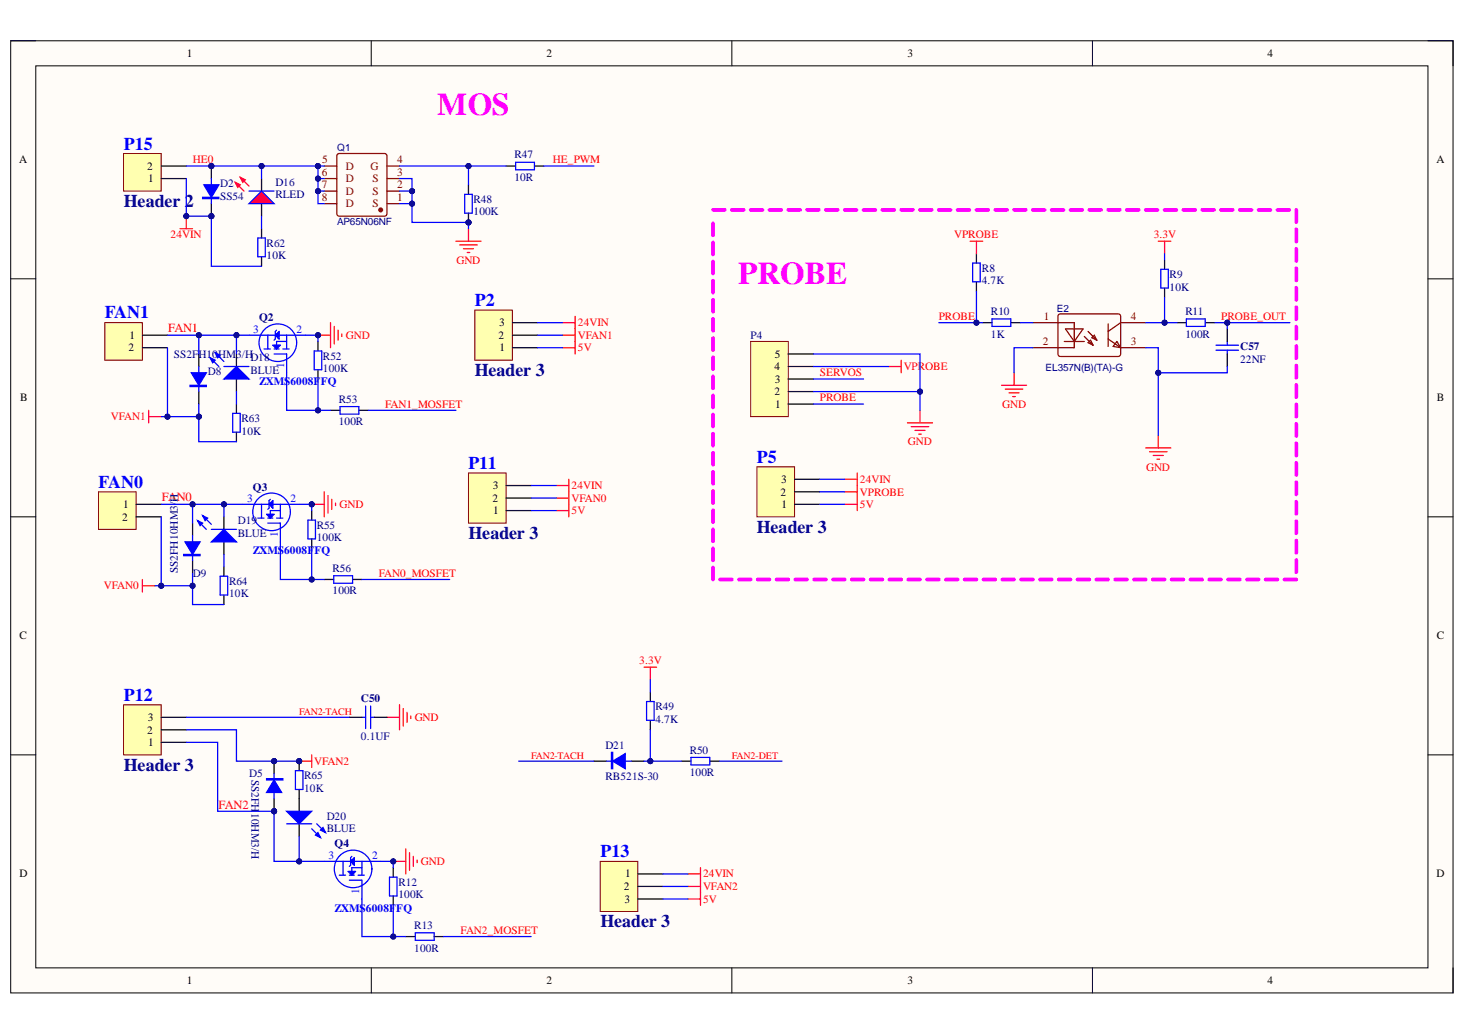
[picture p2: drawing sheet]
<svg xmlns="http://www.w3.org/2000/svg" width="297mm" height="210mm" viewBox="0 0 297 210" stroke-linecap="round" stroke-linejoin="round" font-family="sans-serif">
<defs><g id="words">
<g font-size="6.4" fill="#f0f">
<text x="88.7" y="23.3">MOS</text>
<text x="149.7" y="57.6">PROBE</text>
</g>
<g font-size="3.6" fill="#00f">
<text x="25.1" y="30.3">P15</text>
<text x="21.2" y="64.6">FAN1</text>
<text x="96.3" y="62">P2</text>
<text x="95" y="95.1">P11</text>
<text x="153.5" y="93.8">P5</text>
<text x="20" y="98.9">FAN0</text>
<text x="25.1" y="142.1">P12</text>
<text x="121.7" y="173.9">P13</text>
</g>
<g font-size="3.6" fill="#000080">
<text x="25.1" y="42">Header 2</text>
<text x="96.3" y="76.3">Header 3</text>
<text x="95" y="109.3">Header 3</text>
<text x="153.5" y="108">Header 3</text>
<text x="25.1" y="156.3">Header 3</text>
<text x="121.7" y="188.1">Header 3</text>
</g>
<g font-size="2.5" fill="#f00">
<text x="34.1" y="67.4">FAN1</text>
<text x="32.8" y="101.7">FAN0</text>
<text x="44.3" y="164">FAN2</text>
</g>
<g font-size="2.3">
<text x="37.9" y="11.6">1</text>
<text x="110.8" y="11.6">2</text>
<text x="184" y="11.6">3</text>
<text x="257" y="11.6">4</text>
<text x="3.9" y="33.1">A</text>
<text x="29.9" y="34.4">2</text>
<text x="291.3" y="33.1">A</text>
<text x="30" y="36.9">1</text>
<text x="26.1" y="71.3">2</text>
<text x="26.2" y="68.7">1</text>
<text x="101.1" y="68.7">2</text>
<text x="101.2" y="66.2">3</text>
<text x="101.3" y="71.3">1</text>
<text x="157" y="75.1">4</text>
<text x="157.1" y="77.6">3</text>
<text x="157.1" y="72.5">5</text>
<text x="4.1" y="81.4">B</text>
<text x="157" y="80.1">2</text>
<text x="157.2" y="82.7">1</text>
<text x="291.4" y="81.4">B</text>
<text x="99.8" y="101.8">2</text>
<text x="99.9" y="99.2">3</text>
<text x="158.3" y="100.5">2</text>
<text x="158.4" y="98">3</text>
<text x="24.8" y="105.6">2</text>
<text x="25" y="103">1</text>
<text x="100" y="104.3">1</text>
<text x="158.5" y="103">1</text>
<text x="4" y="129.7">C</text>
<text x="291.4" y="129.7">C</text>
<text x="29.9" y="148.8">2</text>
<text x="29.9" y="146.2">3</text>
<text x="30" y="151.3">1</text>
<text x="4" y="177.9">D</text>
<text x="126.7" y="177.9">1</text>
<text x="291.3" y="177.9">D</text>
<text x="126.5" y="180.6">2</text>
<text x="126.6" y="183.1">3</text>
<text x="37.9" y="199.6">1</text>
<text x="110.8" y="199.6">2</text>
<text x="184" y="199.6">3</text>
<text x="257" y="199.6">4</text>
</g>
<g font-size="2.3" fill="#f00">
<text x="39.1" y="33.1">HE0</text>
<text x="112.1" y="33.1">HE_PWM</text>
<text x="34.6" y="48.4">24VIN</text>
<text x="92.6" y="53.5">GND</text>
<text x="193.5" y="48.4">VPROBE</text>
<text x="233.9" y="48.4">3.3V</text>
<text x="190.3" y="64.9">PROBE</text>
<text x="247.6" y="64.9">PROBE_OUT</text>
<text x="70.1" y="68.7">GND</text>
<text x="117.2" y="68.7">VFAN1</text>
<text x="117.2" y="66.2">24VIN</text>
<text x="117.2" y="71.3">5V</text>
<text x="166.2" y="76.3">SERVOS</text>
<text x="183.2" y="75.1">VPROBE</text>
<text x="78.1" y="82.7">FAN1_MOSFET</text>
<text x="166.2" y="81.4">PROBE</text>
<text x="203.2" y="82.7">GND</text>
<text x="22.5" y="85.2">VFAN1</text>
<text x="184.1" y="90.3">GND</text>
<text x="232.4" y="95.4">GND</text>
<text x="115.9" y="101.8">VFAN0</text>
<text x="115.9" y="99.2">24VIN</text>
<text x="174.4" y="98">24VIN</text>
<text x="174.4" y="100.5">VPROBE</text>
<text x="68.9" y="103">GND</text>
<text x="115.9" y="104.3">5V</text>
<text x="174.4" y="103">5V</text>
<text x="21.1" y="119.5">VFAN0</text>
<text x="76.8" y="117">FAN0_MOSFET</text>
<text x="129.6" y="134.7">3.3V</text>
<text x="84.1" y="146.2">GND</text>
<text x="63.7" y="155.1">VFAN2</text>
<text x="85.4" y="175.4">GND</text>
<text x="142.5" y="177.9">24VIN</text>
<text x="142.5" y="180.6">VFAN2</text>
<text x="142.5" y="183.1">5V</text>
<text x="93.4" y="189.4">FAN2_MOSFET</text>
</g>
<g font-size="2.3" fill="#800">
<text x="65.2" y="35.7">6</text>
<text x="65.3" y="33.1">5</text>
<text x="70.1" y="34.4">D</text>
<text x="75.1" y="34.4">G</text>
<text x="80.5" y="33.1">4</text>
<text x="80.5" y="35.7">3</text>
<text x="65.2" y="40.7">8</text>
<text x="65.2" y="38.2">7</text>
<text x="70.1" y="39.5">D</text>
<text x="70.1" y="36.9">D</text>
<text x="75.5" y="36.9">S</text>
<text x="75.5" y="39.5">S</text>
<text x="80.5" y="38.2">2</text>
<text x="80.5" y="40.7">1</text>
<text x="70.1" y="42">D</text>
<text x="75.5" y="42">S</text>
<text x="211.7" y="64.9">1</text>
<text x="229.3" y="64.9">4</text>
<text x="211.4" y="70">2</text>
<text x="229.3" y="70">3</text>
</g>
<g font-size="2.3" fill="#000080">
<text x="104.3" y="32.1">R47</text>
<text x="44.7" y="38">D2</text>
<text x="44.7" y="40.5">SS54</text>
<text x="55.8" y="37.7">D16</text>
<text x="55.8" y="40.2">RLED</text>
<text x="96" y="41.2">R48</text>
<text x="104.3" y="36.7">10R</text>
<text x="96" y="43.7">100K</text>
<text x="54.1" y="50">R62</text>
<text x="54.1" y="52.6">10K</text>
<text x="199.1" y="55.1">R8</text>
<text x="199.1" y="57.6">4.7K</text>
<text x="237.1" y="56.4">R9</text>
<text x="237.1" y="58.9">10K</text>
<text x="52.5" y="65.2">Q2</text>
<text x="200.9" y="63.9">R10</text>
<text x="240.3" y="63.9">R11</text>
<text x="152.2" y="68.7">P4</text>
<text x="200.9" y="68.5">1K</text>
<text x="240.3" y="68.5">100R</text>
<text x="251.4" y="71">C57</text>
<text x="35.3" y="72.5">SS2FH10HM3/H</text>
<text x="42.1" y="76.1">D8</text>
<text x="50.8" y="73.3">D18</text>
<text x="50.8" y="75.8">BLUE</text>
<text x="65.5" y="72.9">R52</text>
<text x="65.5" y="75.5">100K</text>
<text x="251.4" y="73.5">22NF</text>
<text x="68.7" y="81.7">R53</text>
<text x="49" y="85.6">R63</text>
<text x="49" y="88.2">10K</text>
<text x="68.7" y="86.2">100R</text>
<text x="36" y="101.9" transform="rotate(-90 36 101.9)">H</text>
<text x="51.3" y="99.5">Q3</text>
<text x="48.2" y="106.3">D19</text>
<text x="64.2" y="107.3">R55</text>
<text x="48.2" y="108.9">BLUE</text>
<text x="64.2" y="109.8">100K</text>
<text x="36" y="116.2" transform="rotate(-90 36 116.2)">SS2FH10HM3/</text>
<text x="39.1" y="117">D9</text>
<text x="46.4" y="118.6">R64</text>
<text x="67.4" y="116">R56</text>
<text x="46.4" y="121.1">10K</text>
<text x="67.4" y="120.5">100R</text>
<text x="73.2" y="142.4">C50</text>
<text x="132.9" y="144">R49</text>
<text x="132.9" y="146.6">4.7K</text>
<text x="73.2" y="150">0.1UF</text>
<text x="122.8" y="151.8">D21</text>
<text x="139.8" y="152.8">R50</text>
<text x="50.5" y="157.6">D5</text>
<text x="51" y="158.2" transform="rotate(90 51 158.2)">SS2FH</text>
<text x="61.7" y="158.1">R65</text>
<text x="61.7" y="160.6">10K</text>
<text x="122.8" y="158.2">RB521S-30</text>
<text x="139.8" y="157.4">100R</text>
<text x="51" y="164.8" transform="rotate(90 51 164.8)">10HM3/H</text>
<text x="66.2" y="166.3">D20</text>
<text x="66.2" y="168.8">BLUE</text>
<text x="67.8" y="171.8">Q4</text>
<text x="80.8" y="179.6">R12</text>
<text x="80.8" y="182.2">100K</text>
<text x="84" y="188.4">R13</text>
<text x="84" y="193">100R</text>
</g>
<g font-size="2.3" fill="#00f">
<text x="51.4" y="67.5">3</text>
<text x="60.1" y="67.5">2</text>
<text x="57.6" y="74.7" transform="rotate(-90 57.6 74.7)">1</text>
<text x="52.5" y="78.1">ZXMS6008F</text>
<text x="65" y="78.1">FQ</text>
<text x="50.1" y="101.8">3</text>
<text x="58.9" y="101.8">2</text>
<text x="51.3" y="112.4">ZXMS6008F</text>
<text x="56.3" y="109" transform="rotate(-90 56.3 109)">1</text>
<text x="63.8" y="112.4">FQ</text>
<text x="66.6" y="174.1">3</text>
<text x="75.5" y="174.1">2</text>
<text x="67.8" y="184.9">ZXMS6008F</text>
<text x="72.8" y="181.4" transform="rotate(-90 72.8 181.4)">1</text>
<text x="80.3" y="184.9">FQ</text>
</g>
<g font-size="2" fill="#000080">
<text x="68.4" y="30.7">Q1</text>
<text x="68.4" y="45.6">AP65N06NF</text>
<text x="214.3" y="63.2">E2</text>
<text x="212" y="75.1">EL357N(B)(TA)-G</text>
</g>
<g font-size="2" fill="#f00">
<text x="60.7" y="145">FAN2-TACH</text>
<text x="107.7" y="153.9">FAN2-TACH</text>
<text x="148.4" y="153.9">FAN2-DET</text>
</g>
</g></defs>
<path d="M2.2 8.3h292.4v193.1h-292.4z" fill-rule="evenodd" fill="#fffcf8"/>
<path d="M2.2 8.3h292.4v193.1h-292.4z" fill="none" stroke="#000" stroke-width=".2"/>
<path d="M7.3 13.4h282.2v182.9h-282.2z" fill-rule="evenodd" fill="#fffcf8"/>
<g fill="none" stroke="#000" stroke-width=".2">
<path d="M2.2 8.3h5.1M7.3 13.4h282.2v182.9h-282.2zM75.3 8.3v5M148.4 8.3v5M221.5 8.3v5.1M289.5 8.3h5.1v5.1M2.2 56.5h5.1M289.5 56.5h5.1M2.2 104.8h5.1M289.5 104.8h5.1M2.2 153.1h5.1M289.5 153.1h5.1"/>
<path d="M75.3 196.3v5.1M148.4 196.3v5.1M221.5 196.3v5.1M294.6 196.3v5.1"/>
</g>
<path d="M92.4 48.9h5.1M93.2 49.7h3.6M94 50.4h2M94.7 51.2h.5M95 46.4v2.5M130.6 135.3h2.5M131.9 135.3v2.6M78.5 145.5h2.5M81 142.9v5.1M81.8 143.7v3.6M82.5 144.5v2M83.3 145.2v.5" fill="none" stroke="#f00" stroke-width=".25"/>
<path d="M65.7 38.8h2.6M65.7 36.2h2.6M65.7 33.7h2.6M78.5 38.8h2.5M78.5 36.2h2.5M78.5 33.7h2.5M65.7 41.3h2.6M78.5 41.3h2.5" fill="none" stroke="#800" stroke-width=".25"/>
<circle cx="77.2" cy="42.6" r=".38" fill="#800"/>
<g fill="none" stroke="#800" stroke-width=".25">
<path d="M68.4 31.4l.4-.3h9.1l.5 .3 .1 11.9-.3 .5h-9.4l-.4-.2z"/>
<circle cx="77.2" cy="42.6" r=".38"/>
</g>
<circle cx="95" cy="45.1" r=".51" fill="#000080"/>
<circle cx="95" cy="45.1" r=".51" fill="none" stroke="#000080" stroke-width=".2"/>
<path d="M95 43.2v1.9" fill="none" stroke="#000" stroke-width=".25"/>
<circle cx="95" cy="45.1" r=".51" fill="#000080"/>
<circle cx="95" cy="45.1" r=".51" fill="none" stroke="#000080" stroke-width=".2"/>
<path d="M95 37.5v1.9M102.6 33.7h1.9M108.4 33.7h1.8M70.8 145.5h2.6M75.9 145.5h2.6" fill="none" stroke="#000" stroke-width=".25"/>
<path d="M94.2 39.4h1.5v3.8h-1.5zM104.5 32.9h3.9v1.5h-3.9zM73.4 145.5h.7M74.1 143.2v4.6M75.2 145.5h.7M75.2 143.2v4.6" fill="none" stroke="#00f" stroke-width=".25"/>
<path d="M64.5 68h2.5M67 65.4v5.1M67.8 66.2v3.6M68.5 67v2M69.3 67.7v.5" fill="none" stroke="#f00" stroke-width=".25"/>
<circle cx="64.5" cy="68" r=".51" fill="#000080"/>
<circle cx="64.5" cy="68" r=".51" fill="none" stroke="#000080" stroke-width=".2"/>
<path d="M40.3 71.8v2.5M40.3 79.4v2.6" fill="none" stroke="#000" stroke-width=".25"/>
<path d="M38.5 78.1h3.3v.3h-3.3zM38.5 78.3h3.3M40.3 74.3v5.1" fill="none" stroke="#00f" stroke-width=".25"/>
<path d="M38.8 75.6h3l-1.5 2.5z" fill="#00f"/>
<path d="M38.8 75.6h3l-1.5 2.5z" fill="none" stroke="#00f" stroke-width=".25"/>
<path d="M21.2 65.4h7.7v7.7h-7.7z" fill-rule="evenodd" fill="#ffffb0"/>
<path d="M21.2 65.4h7.7v7.7h-7.7z" fill="none" stroke="#800000" stroke-width=".2"/>
<path d="M28.9 68h5.1M28.9 70.5h5.1" fill="none" stroke="#000" stroke-width=".25"/>
<path d="M30.1 83.2v2.6M30.1 84.5h2.6M65.7 99.7v5.1M63.2 102.3h2.5M66.5 100.5v3.6M67.3 101.3v2M68 102v.5" fill="none" stroke="#f00" stroke-width=".25"/>
<circle cx="63.2" cy="102.3" r=".51" fill="#000080"/>
<circle cx="63.2" cy="102.3" r=".51" fill="none" stroke="#000080" stroke-width=".2"/>
<path d="M39 106.1v2.5M39 113.7v2.6" fill="none" stroke="#000" stroke-width=".25"/>
<path d="M37.3 112.4h3.3v.3h-3.3zM37.3 112.6h3.3M39 108.6v5.1" fill="none" stroke="#00f" stroke-width=".25"/>
<path d="M37.5 109.9h3.1l-1.6 2.5z" fill="#00f"/>
<path d="M37.5 109.9h3.1l-1.6 2.5z" fill="none" stroke="#00f" stroke-width=".25"/>
<path d="M20 99.7h7.6v7.7h-7.6z" fill-rule="evenodd" fill="#ffffb0"/>
<path d="M20 99.7h7.6v7.7h-7.6z" fill="none" stroke="#800000" stroke-width=".2"/>
<path d="M64.5 69.2v1.9M64.5 75v1.9M67 83.2h1.9M72.8 83.2h1.8M27.6 102.3h5.1M27.6 104.8h5.1M63.2 103.5v1.9M63.2 109.3v1.9M65.7 117.5h1.9M71.5 117.5h1.9M131.9 140.4v1.9M131.9 146.1v1.9" fill="none" stroke="#000" stroke-width=".25"/>
<path d="M115.3 99.7v2.6M28.9 117.5v2.6M28.9 118.8h2.5M112.8 101h2.5" fill="none" stroke="#f00" stroke-width=".25"/>
<path d="M63.7 71.2h1.5v3.8h-1.5zM68.9 82.5h3.9v1.5h-3.9zM62.4 105.5h1.6v3.8h-1.6zM67.7 116.8h3.8v1.5h-3.8zM131.1 142.3h1.5v3.8h-1.5z" fill="none" stroke="#00f" stroke-width=".25"/>
<path d="M25.1 31.1h7.6v7.7h-7.6z" fill-rule="evenodd" fill="#ffffb0"/>
<path d="M25.1 31.1h7.6v7.7h-7.6z" fill="none" stroke="#800000" stroke-width=".2"/>
<path d="M32.7 36.2h5.1M32.7 33.7h5.1" fill="none" stroke="#000" stroke-width=".25"/>
<circle cx="42.9" cy="33.7" r=".51" fill="#000080"/>
<circle cx="42.9" cy="33.7" r=".51" fill="none" stroke="#000080" stroke-width=".2"/>
<circle cx="42.9" cy="43.8" r=".51" fill="#000080"/>
<circle cx="42.9" cy="43.8" r=".51" fill="none" stroke="#000080" stroke-width=".2"/>
<path d="M42.9 33.7v2.5" fill="none" stroke="#000" stroke-width=".25"/>
<circle cx="42.9" cy="33.7" r=".51" fill="#000080"/>
<circle cx="42.9" cy="33.7" r=".51" fill="none" stroke="#000080" stroke-width=".2"/>
<path d="M42.9 41.3v2.5" fill="none" stroke="#000" stroke-width=".25"/>
<circle cx="42.9" cy="43.8" r=".51" fill="#000080"/>
<circle cx="42.9" cy="43.8" r=".51" fill="none" stroke="#000080" stroke-width=".2"/>
<path d="M42.9 36.2v5.1M41.1 40h3.3v.3h-3.3z" fill="none" stroke="#00f" stroke-width=".25"/>
<path d="M41.1 40.2h3.3" fill="none" stroke="#00f" stroke-width=".26"/>
<path d="M41.3 37.5h3.1l-1.5 2.5z" fill="#00f"/>
<path d="M41.3 37.5h3.1l-1.5 2.5z" fill="none" stroke="#00f" stroke-width=".25"/>
<path d="M95 95.9h7.6v10.2h-7.6z" fill-rule="evenodd" fill="#ffffb0"/>
<path d="M95 95.9h7.6v10.2h-7.6z" fill="none" stroke="#800000" stroke-width=".2"/>
<path d="M102.6 98.5h5.1M102.6 103.5h5.1M102.6 101h5.1" fill="none" stroke="#000" stroke-width=".25"/>
<path d="M112.8 98.5h2.5M115.3 97.2v2.5M112.8 103.5h2.5M115.3 102.3v2.5" fill="none" stroke="#f00" stroke-width=".25"/>
<path d="M25.1 142.9h7.6v10.2h-7.6z" fill-rule="evenodd" fill="#ffffb0"/>
<path d="M25.1 142.9h7.6v10.2h-7.6z" fill="none" stroke="#800000" stroke-width=".2"/>
<path d="M32.7 150.6h5.1M32.7 148h5.1M32.7 145.5h5.1" fill="none" stroke="#000" stroke-width=".25"/>
<path d="M79.7 174.7h2.6M82.3 172.2v5M83 172.9v3.6M83.8 173.7v2M84.6 174.4v.5" fill="none" stroke="#f00" stroke-width=".25"/>
<circle cx="79.7" cy="174.7" r=".51" fill="#000080"/>
<circle cx="79.7" cy="174.7" r=".51" fill="none" stroke="#000080" stroke-width=".2"/>
<path d="M79.7 176v1.9M79.7 181.7v1.9M82.3 189.9h1.9M88 189.9h1.9" fill="none" stroke="#000" stroke-width=".25"/>
<path d="M79 177.9h1.5v3.8h-1.5zM84.2 189.2h3.8v1.5h-3.8z" fill="none" stroke="#00f" stroke-width=".25"/>
<path d="M114.1 68h2.5M116.6 66.7v2.5" fill="none" stroke="#f00" stroke-width=".25"/>
<path d="M96.3 62.9h7.6v10.2h-7.6z" fill-rule="evenodd" fill="#ffffb0"/>
<path d="M96.3 62.9h7.6v10.2h-7.6z" fill="none" stroke="#800000" stroke-width=".2"/>
<path d="M103.9 70.5h5.1M103.9 68h5.1M103.9 65.4h5.1" fill="none" stroke="#000" stroke-width=".25"/>
<path d="M114.1 65.4h2.5M114.1 70.5h2.5M116.6 64.2v2.5M116.6 69.2v2.6M60.7 154.4h2.5M63.2 153.1v2.5M139.5 179.8h2.5M139.5 177.2h2.5M142 176v7.6M139.5 182.3h2.5" fill="none" stroke="#f00" stroke-width=".25"/>
<circle cx="60.7" cy="154.4" r=".51" fill="#000080"/>
<circle cx="60.7" cy="154.4" r=".51" fill="none" stroke="#000080" stroke-width=".2"/>
<circle cx="55.6" cy="164.5" r=".51" fill="#000080"/>
<circle cx="55.6" cy="164.5" r=".51" fill="none" stroke="#000080" stroke-width=".2"/>
<circle cx="55.6" cy="154.4" r=".51" fill="#000080"/>
<circle cx="55.6" cy="154.4" r=".51" fill="none" stroke="#000080" stroke-width=".2"/>
<path d="M55.6 162v2.5" fill="none" stroke="#000" stroke-width=".25"/>
<circle cx="55.6" cy="164.5" r=".51" fill="#000080"/>
<circle cx="55.6" cy="164.5" r=".51" fill="none" stroke="#000080" stroke-width=".2"/>
<path d="M55.6 154.4v2.5" fill="none" stroke="#000" stroke-width=".25"/>
<circle cx="55.6" cy="154.4" r=".51" fill="#000080"/>
<circle cx="55.6" cy="154.4" r=".51" fill="none" stroke="#000080" stroke-width=".2"/>
<path d="M54 157.9h3.4v.3h-3.4zM54 158h3.4M55.6 156.9v5.1" fill="none" stroke="#00f" stroke-width=".25"/>
<path d="M55.6 158.2l1.5 2.5h-3.1z" fill="#00f"/>
<path d="M55.6 158.2l1.5 2.5h-3.1z" fill="none" stroke="#00f" stroke-width=".25"/>
<path d="M184 85.8h5.1M184.8 86.5h3.5M185.5 87.3h2.1M186.3 88h.5M186.5 83.2v2.6" fill="none" stroke="#f00" stroke-width=".25"/>
<path d="M152.2 69.2h7.6v15.3h-7.6z" fill-rule="evenodd" fill="#ffffb0"/>
<path d="M152.2 69.2h7.6v15.3h-7.6z" fill="none" stroke="#800000" stroke-width=".2"/>
<path d="M159.8 79.4h5.1M159.8 76.9h5.1M159.8 74.3h5.1M159.8 71.8h5.1M199.3 65.4h1.8M205 65.4h1.9M159.8 82h5.1" fill="none" stroke="#000" stroke-width=".25"/>
<g fill="none" stroke="#800" stroke-width=".25">
<path d="M209.4 65.4h8.4v5.1h-8.4M214.6 63.9l.4-.2h12l.2 .5v7.8l-.5 .3-11.9-.1-.3-.4zM215.8 69.3h4.1M216 66.7h3.6l-1.8 2.6zM219.9 68.2l1.7 1.8M220.6 69.5l.5-.5 .5 1zM220.6 67.2l1.8 1.8M221.4 68.5l.5-.5 .5 1zM224.7 68.7l2.5 1.8M224.7 65.7v4.6M226.5 69.3l.7 1.2-1.5-.2zM227.2 70.5h5.1"/>
<path d="M232.3 65.4h-5.1l-2.5 1.8"/>
</g>
<path d="M234.8 48.9h2.6M236.1 48.9v2.6M203.1 78.1h5.1M203.8 78.9h3.6M204.6 79.7h2M205.6 75.6v2.5M205.4 80.4h.5M232.3 90.8h5.1M233.1 91.6h3.5M233.8 92.4h2.1M234.6 93.1h.5M234.8 88.3v2.5" fill="none" stroke="#f00" stroke-width=".25"/>
<path d="M201.1 64.7h3.9v1.5h-3.9z" fill="none" stroke="#00f" stroke-width=".25"/>
<path d="M153.5 94.7h7.6v10.1h-7.6z" fill-rule="evenodd" fill="#ffffb0"/>
<path d="M153.5 94.7h7.6v10.1h-7.6z" fill="none" stroke="#800000" stroke-width=".2"/>
<path d="M198 51.5v1.8M198 57.2v1.9M236.1 52.7v1.9M236.1 58.5v1.9M161.1 99.7h5.1M161.1 97.2h5.1M161.1 102.3h5.1" fill="none" stroke="#000" stroke-width=".25"/>
<path d="M196.7 48.9h2.6M198 48.9v2.6M180.2 74.3h2.5M182.7 73.1v2.5M171.3 97.2h2.5M171.3 99.7h2.5M173.8 95.9v7.6M171.3 102.3h2.5" fill="none" stroke="#f00" stroke-width=".25"/>
<g fill="none" stroke="#00f" stroke-width=".25">
<path d="M197.2 53.3h1.5v3.9h-1.5zM235.4 54.6h1.5v3.8h-1.5zM50.5 68h5.3M53.5 70.8h1.3M54.3 68v2.8M55.3 70h1.5l-.7 .8zM55.6 71.8h2.5v3.8M55.6 70.8h1M55.6 70l.5 .5 .5-.5M55.8 68l.8-.8v1.5zM55.8 70.3h.5M56.1 67l-.3 .2v1.5l-.2 .3"/>
<path d="M56.6 68h5.3M57.4 70.8h1.2M58.1 68v2.8M58.1 69.2h-2v1.6"/>
</g>
<g fill="none" stroke="#f0f" stroke-width=".76">
<path d="M144.6 42.6h2.4M144.6 45.3v2.4M144.6 49.2v2.4M144.6 53v2.5M144.6 56.9v2.4M148.4 42.6h2.4M152.2 42.6h2.4M156 42.6h2.4M159.8 42.6h2.4M163.6 42.6h2.4M167.5 42.6h2.3M171.3 42.6h2.4"/>
<path d="M175.1 42.6h2.4M178.9 42.6h2.4M182.7 42.6h2.4M186.5 42.6h2.4M190.3 42.6h2.4M194.2 42.6h2.3M198 42.6h2.4M201.8 42.6h2.4M205.6 42.6h2.4M209.4 42.6h2.4M213.2 42.6h2.4M217 42.6h2.4"/>
<path d="M220.9 42.6h2.3M224.7 42.6h2.4M228.5 42.6h2.4M232.3 42.6h2.4M236.1 42.6h2.4M239.9 42.6h2.4M243.7 42.6h2.4M247.6 42.6h2.3M251.4 42.6h2.4M255.2 42.6h2.4M259 42.6h2.4M262.8 42.6v2.4"/>
<path d="M262.8 46.5v2.5M262.8 50.5v2.4M262.8 54.4v2.5M262.8 58.3v2.5M144.6 60.8v2.4M144.6 64.7v2.4M144.6 68.6v2.4M144.6 72.4v2.5M144.6 76.3v2.4M262.8 62.3v2.5M262.8 66.2v2.5M262.8 70.2v2.5"/>
<path d="M262.8 74.1v2.5M262.8 78.1v2.4M144.6 80.2v2.4M144.6 84.1v2.4M144.6 88v2.4M144.6 91.8v2.5M144.6 95.7v2.4M144.6 99.6v2.4M262.8 82v2.5M262.8 86v2.4M262.8 89.9v2.5M262.8 93.9v2.4"/>
<path d="M262.8 97.8v2.5M144.6 103.5v2.4M144.6 107.3v2.5M144.6 111.2v2.4M144.6 115.1v2.4M146 117.5h2.4M149.8 117.5h2.4M153.6 117.5h2.4M157.4 117.5h2.4M161.3 117.5h2.3M165.1 117.5h2.4M168.9 117.5h2.4"/>
<path d="M172.7 117.5h2.4M176.5 117.5h2.4M180.3 117.5h2.4M184.2 117.5h2.3M188 117.5h2.3M191.8 117.5h2.4M195.6 117.5h2.4M199.4 117.5h2.4M203.2 117.5h2.4M207 117.5h2.4M210.9 117.5h2.3M214.7 117.5h2.3"/>
<path d="M218.5 117.5h2.4M222.3 117.5h2.4M226.1 117.5h2.4M229.9 117.5h2.4M233.7 117.5h2.4M237.6 117.5h2.3M241.4 117.5h2.3M245.2 117.5h2.4M249 117.5h2.4M252.8 117.5h2.4M256.6 117.5h2.4M260.4 117.5h2.4"/>
<path d="M262.8 101.7v2.5M262.8 105.7v2.5M262.8 109.6v2.5M262.8 113.6v2.4"/>
</g>
<path d="M55.8 70h.5v.5h-.5z" fill-rule="evenodd" fill="#00f"/>
<path d="M55.8 70h.5v.5h-.5z" fill="none" stroke="#00f" stroke-width=".2"/>
<path d="M55.8 68h.5M56.3 67.7v.8l.3 .2M56.3 67.7h-.2v.5M56.6 67.5l-.3 .2" fill="none" stroke="#00f" stroke-width=".25"/>
<path d="M56.1 67.7h.5v.5h-.5z" fill-rule="evenodd" fill="#00f"/>
<path d="M56.1 67.7h.5v.5h-.5z" fill="none" stroke="#00f" stroke-width=".2"/>
<g fill="none" stroke="#00f" stroke-width=".25">
<path d="M49.2 102.3h5.4M52.3 105.1h1.2M53 102.3v2.8M54 104.3h1.6l-.8 .8zM54.3 106.1h2.5v3.8M54.3 105.1h1M54.3 104.3l.5 .5 .5-.5M54.6 104.6h.5M54.8 101.3l-.2 .2v1.5l-.3 .3M55.3 102.3h5.4M55.3 101.5v1.5l-.7-.7zM56.1 105.1h1.3"/>
<path d="M56.8 102.3v2.8M56.8 103.5h-2v1.6"/>
<circle cx="56.3" cy="69.5" r="3.8"/>
</g>
<path d="M54.6 104.3h.5v.5h-.5z" fill-rule="evenodd" fill="#00f"/>
<path d="M54.6 104.3h.5v.5h-.5z" fill="none" stroke="#00f" stroke-width=".2"/>
<path d="M54.6 102.3h.5M55.1 102v.8l.2 .2M55.1 102h-.3v.5M55.3 101.8l-.2 .2" fill="none" stroke="#00f" stroke-width=".25"/>
<path d="M54.8 102h.5v.5h-.5z" fill-rule="evenodd" fill="#00f"/>
<path d="M54.8 102h.5v.5h-.5z" fill="none" stroke="#00f" stroke-width=".2"/>
<g fill="none" stroke="#00f" stroke-width=".25">
<path d="M65.7 174.7h5.4M68.8 177.5h1.3M69.6 174.7v2.8M70.6 176.7h1.5l-.8 .8zM70.8 178.5h2.6v3.8M70.8 177.5h1M70.8 176.7l.5 .5 .5-.5M71.1 174.7l.7-.8v1.6zM71.1 177h.5M71.3 173.7l-.2 .2v1.6l-.3 .2M71.8 174.7h5.4M72.6 177.5h1.3"/>
<path d="M73.4 174.7v2.8M73.4 176h-2.1v1.5"/>
<circle cx="55.1" cy="103.8" r="3.8"/>
</g>
<path d="M71.1 176.7h.5v.5h-.5z" fill-rule="evenodd" fill="#00f"/>
<path d="M71.1 176.7h.5v.5h-.5z" fill="none" stroke="#00f" stroke-width=".2"/>
<path d="M71.1 174.7h.5M71.6 174.4v.8l.2 .3M71.6 174.4h-.3v.5M71.8 174.2l-.2 .2" fill="none" stroke="#00f" stroke-width=".25"/>
<path d="M71.3 174.4h.5v.5h-.5z" fill-rule="evenodd" fill="#00f"/>
<path d="M71.3 174.4h.5v.5h-.5z" fill="none" stroke="#00f" stroke-width=".2"/>
<circle cx="71.6" cy="176.2" r="3.8" fill="none" stroke="#00f" stroke-width=".25"/>
<path d="M36.5 46.4h2.5M37.8 43.8v2.6" fill="none" stroke="#f00" stroke-width=".25"/>
<circle cx="37.8" cy="43.8" r=".51" fill="#000080"/>
<circle cx="37.8" cy="43.8" r=".51" fill="none" stroke="#000080" stroke-width=".2"/>
<path d="M53 46.4v1.9M53 52.1v1.9M47.9 82v1.8M47.9 87.7v1.9M45.4 115v1.9M45.4 120.7v1.9" fill="none" stroke="#000" stroke-width=".25"/>
<path d="M52.3 48.3h1.5v3.8h-1.5zM47.2 83.8h1.5v3.8h-1.5zM44.6 116.9h1.6v3.8h-1.6z" fill="none" stroke="#00f" stroke-width=".25"/>
<circle cx="60.7" cy="154.4" r=".51" fill="#000080"/>
<circle cx="60.7" cy="154.4" r=".51" fill="none" stroke="#000080" stroke-width=".2"/>
<path d="M60.7 154.4v1.8M60.7 160.1v1.9" fill="none" stroke="#000" stroke-width=".25"/>
<circle cx="60.7" cy="154.4" r=".51" fill="#000080"/>
<circle cx="60.7" cy="154.4" r=".51" fill="none" stroke="#000080" stroke-width=".2"/>
<path d="M59.9 156.3h1.5v3.8h-1.5zM123 154.4h5M124 152.6h.2v3.3h-.2z" fill="none" stroke="#00f" stroke-width=".25"/>
<path d="M120.4 154.4h2.6M128 154.4h2.6" fill="none" stroke="#000" stroke-width=".25"/>
<path d="M124.1 152.6v3.3" fill="none" stroke="#00f" stroke-width=".26"/>
<path d="M124.2 154.4l2.6-1.6v3.1z" fill="#00f"/>
<path d="M240.5 64.7h3.9v1.5h-3.9zM246.6 70h4.5M246.6 71h4.5M248.8 69.3v.7M248.8 71v.8M124.2 154.4l2.6-1.6v3.1zM140.1 153.6h3.8v1.5h-3.8z" fill="none" stroke="#00f" stroke-width=".25"/>
<path d="M53 36.2v2.6M53 41.3v2.5M238.7 65.4h1.8M244.4 65.4h1.9M248.8 66.7v2.6M248.8 71.8v2.5M138.2 154.4h1.9M144 154.4h1.8" fill="none" stroke="#000" stroke-width=".25"/>
<path d="M50.5 41.3l2.5-2.5 2.6 2.5z" fill="#f00"/>
<path d="M50.5 41.3l2.5-2.5 2.6 2.5z" fill="none" stroke="#00f" stroke-width=".25"/>
<path d="M47.7 37l1.8 1.8M48.7 36l1.8 1.7" fill="none" stroke="#f00" stroke-width=".25"/>
<path d="M48.7 36l1 .5-.5 .5z" fill="#f00"/>
<path d="M48.7 36l1 .5-.5 .5z" fill="none" stroke="#f00" stroke-width=".25"/>
<path d="M47.7 37l1 .5-.5 .5z" fill="#f00"/>
<path d="M47.7 37l1 .5-.5 .5z" fill="none" stroke="#f00" stroke-width=".25"/>
<path d="M50.5 38.8h5.1" fill="none" stroke="#00f" stroke-width=".25"/>
<path d="M121.7 174.7h7.6v10.2h-7.6z" fill-rule="evenodd" fill="#ffffb0"/>
<path d="M121.7 174.7h7.6v10.2h-7.6z" fill="none" stroke="#800000" stroke-width=".2"/>
<path d="M47.9 71.8v2.5M47.9 76.9v2.5M129.3 177.2h5.1M129.3 179.8h5.1M129.3 182.3h5.1" fill="none" stroke="#000" stroke-width=".25"/>
<path d="M45.4 76.9l2.5-2.6 2.6 2.6z" fill="#00f"/>
<path d="M42.6 72.6l1.8 1.7M43.6 71.5l1.8 1.8M45.4 76.9l2.5-2.6 2.6 2.6z" fill="none" stroke="#00f" stroke-width=".25"/>
<path d="M43.6 71.5l1 .5-.5 .6z" fill="#00f"/>
<path d="M43.6 71.5l1 .5-.5 .6z" fill="none" stroke="#00f" stroke-width=".25"/>
<path d="M42.6 72.6l1 .5-.5 .5z" fill="#00f"/>
<path d="M42.6 72.6l1 .5-.5 .5zM45.4 74.3h5.1" fill="none" stroke="#00f" stroke-width=".25"/>
<path d="M45.4 104.8v2.6M45.4 109.9v2.5" fill="none" stroke="#000" stroke-width=".25"/>
<path d="M42.9 109.9l2.5-2.5 2.5 2.5z" fill="#00f"/>
<path d="M40.1 105.6l1.7 1.8M41.1 104.6l1.8 1.7M42.9 109.9l2.5-2.5 2.5 2.5z" fill="none" stroke="#00f" stroke-width=".25"/>
<path d="M41.1 104.6l1 .5-.5 .5z" fill="#00f"/>
<path d="M41.1 104.6l1 .5-.5 .5z" fill="none" stroke="#00f" stroke-width=".25"/>
<path d="M40.1 105.6l1 .5-.5 .5z" fill="#00f"/>
<path d="M40.1 105.6l1 .5-.5 .5zM42.9 107.4h5" fill="none" stroke="#00f" stroke-width=".25"/>
<path d="M60.7 162v2.5M60.7 167.1v2.5" fill="none" stroke="#000" stroke-width=".25"/>
<path d="M58.1 164.5h5.1l-2.5 2.6z" fill="#00f"/>
<path d="M58.1 164.5h5.1l-2.5 2.6zM63.2 168.1l1.8 1.8M64.2 167.1l1.8 1.7" fill="none" stroke="#00f" stroke-width=".25"/>
<path d="M64 169.4l.5-.6 .5 1.1z" fill="#00f"/>
<path d="M64 169.4l.5-.6 .5 1.1z" fill="none" stroke="#00f" stroke-width=".25"/>
<path d="M65 168.3l.5-.5 .5 1z" fill="#00f"/>
<path d="M45.4 102.3v2.5M58.1 167.1h5.1M65 168.3l.5-.5 .5 1z" fill="none" stroke="#00f" stroke-width=".25"/>
<circle cx="45.4" cy="102.3" r=".51" fill="#000080"/>
<circle cx="45.4" cy="102.3" r=".51" fill="none" stroke="#000080" stroke-width=".2"/>
<path d="M39 116.3v2.5h-7.6" fill="none" stroke="#00f" stroke-width=".25"/>
<circle cx="32.7" cy="118.8" r=".51" fill="#000080"/>
<circle cx="32.7" cy="118.8" r=".51" fill="none" stroke="#000080" stroke-width=".2"/>
<circle cx="39" cy="118.8" r=".51" fill="#000080"/>
<circle cx="39" cy="118.8" r=".51" fill="none" stroke="#000080" stroke-width=".2"/>
<path d="M32.7 102.3h16.5" fill="none" stroke="#00f" stroke-width=".25"/>
<circle cx="45.4" cy="102.3" r=".51" fill="#000080"/>
<circle cx="45.4" cy="102.3" r=".51" fill="none" stroke="#000080" stroke-width=".2"/>
<circle cx="39" cy="102.3" r=".51" fill="#000080"/>
<circle cx="39" cy="102.3" r=".51" fill="none" stroke="#000080" stroke-width=".2"/>
<path d="M40.3 82v2.5h-7.6" fill="none" stroke="#00f" stroke-width=".25"/>
<circle cx="34" cy="84.5" r=".51" fill="#000080"/>
<circle cx="34" cy="84.5" r=".51" fill="none" stroke="#000080" stroke-width=".2"/>
<circle cx="40.3" cy="84.5" r=".51" fill="#000080"/>
<circle cx="40.3" cy="84.5" r=".51" fill="none" stroke="#000080" stroke-width=".2"/>
<path d="M34 68h16.5" fill="none" stroke="#00f" stroke-width=".25"/>
<circle cx="47.9" cy="68" r=".51" fill="#000080"/>
<circle cx="47.9" cy="68" r=".51" fill="none" stroke="#000080" stroke-width=".2"/>
<circle cx="40.3" cy="68" r=".51" fill="#000080"/>
<circle cx="40.3" cy="68" r=".51" fill="none" stroke="#000080" stroke-width=".2"/>
<path d="M37.8 150.6h6.3v13.9h11.5" fill="none" stroke="#00f" stroke-width=".25"/>
<circle cx="55.6" cy="164.5" r=".51" fill="#000080"/>
<circle cx="55.6" cy="164.5" r=".51" fill="none" stroke="#000080" stroke-width=".2"/>
<path d="M37.8 148h10.1v6.4h12.8" fill="none" stroke="#00f" stroke-width=".25"/>
<circle cx="55.6" cy="154.4" r=".51" fill="#000080"/>
<circle cx="55.6" cy="154.4" r=".51" fill="none" stroke="#000080" stroke-width=".2"/>
<circle cx="60.7" cy="154.4" r=".51" fill="#000080"/>
<circle cx="60.7" cy="154.4" r=".51" fill="none" stroke="#000080" stroke-width=".2"/>
<path d="M37.8 36.2v7.6h5.1v10.2h10.1M37.8 145.5h33" fill="none" stroke="#00f" stroke-width=".25"/>
<circle cx="37.8" cy="43.8" r=".51" fill="#000080"/>
<circle cx="37.8" cy="43.8" r=".51" fill="none" stroke="#000080" stroke-width=".2"/>
<circle cx="42.9" cy="43.8" r=".51" fill="#000080"/>
<circle cx="42.9" cy="43.8" r=".51" fill="none" stroke="#000080" stroke-width=".2"/>
<path d="M37.8 33.7h26.7" fill="none" stroke="#00f" stroke-width=".25"/>
<circle cx="42.9" cy="33.7" r=".51" fill="#000080"/>
<circle cx="42.9" cy="33.7" r=".51" fill="none" stroke="#000080" stroke-width=".2"/>
<circle cx="53" cy="33.7" r=".51" fill="#000080"/>
<circle cx="53" cy="33.7" r=".51" fill="none" stroke="#000080" stroke-width=".2"/>
<circle cx="64.5" cy="33.7" r=".51" fill="#000080"/>
<circle cx="64.5" cy="33.7" r=".51" fill="none" stroke="#000080" stroke-width=".2"/>
<path d="M39 118.8v3.8h6.4" fill="none" stroke="#00f" stroke-width=".25"/>
<circle cx="39" cy="118.8" r=".51" fill="#000080"/>
<circle cx="39" cy="118.8" r=".51" fill="none" stroke="#000080" stroke-width=".2"/>
<path d="M40.3 84.5v5.1h7.6" fill="none" stroke="#00f" stroke-width=".25"/>
<circle cx="40.3" cy="84.5" r=".51" fill="#000080"/>
<circle cx="40.3" cy="84.5" r=".51" fill="none" stroke="#000080" stroke-width=".2"/>
<path d="M55.6 164.5v10.2h10.1" fill="none" stroke="#00f" stroke-width=".25"/>
<circle cx="60.7" cy="174.7" r=".51" fill="#000080"/>
<circle cx="60.7" cy="174.7" r=".51" fill="none" stroke="#000080" stroke-width=".2"/>
<circle cx="55.6" cy="164.5" r=".51" fill="#000080"/>
<circle cx="55.6" cy="164.5" r=".51" fill="none" stroke="#000080" stroke-width=".2"/>
<path d="M56.8 109.9v7.6h8.9" fill="none" stroke="#00f" stroke-width=".25"/>
<circle cx="63.2" cy="117.5" r=".51" fill="#000080"/>
<circle cx="63.2" cy="117.5" r=".51" fill="none" stroke="#000080" stroke-width=".2"/>
<path d="M58.1 75.6v7.6h8.9" fill="none" stroke="#00f" stroke-width=".25"/>
<circle cx="64.5" cy="83.2" r=".51" fill="#000080"/>
<circle cx="64.5" cy="83.2" r=".51" fill="none" stroke="#000080" stroke-width=".2"/>
<path d="M60.7 102.3h2.5v1.2" fill="none" stroke="#00f" stroke-width=".25"/>
<circle cx="63.2" cy="102.3" r=".51" fill="#000080"/>
<circle cx="63.2" cy="102.3" r=".51" fill="none" stroke="#000080" stroke-width=".2"/>
<path d="M61.9 68h2.6v1.2" fill="none" stroke="#00f" stroke-width=".25"/>
<circle cx="64.5" cy="68" r=".51" fill="#000080"/>
<circle cx="64.5" cy="68" r=".51" fill="none" stroke="#000080" stroke-width=".2"/>
<path d="M64.5 38.8v2.5h1.2" fill="none" stroke="#00f" stroke-width=".25"/>
<circle cx="64.5" cy="38.8" r=".51" fill="#000080"/>
<circle cx="64.5" cy="38.8" r=".51" fill="none" stroke="#000080" stroke-width=".2"/>
<path d="M65.7 33.7h-1.2v5.1h1.2" fill="none" stroke="#00f" stroke-width=".25"/>
<circle cx="64.5" cy="33.7" r=".51" fill="#000080"/>
<circle cx="64.5" cy="33.7" r=".51" fill="none" stroke="#000080" stroke-width=".2"/>
<circle cx="64.5" cy="36.2" r=".51" fill="#000080"/>
<circle cx="64.5" cy="36.2" r=".51" fill="none" stroke="#000080" stroke-width=".2"/>
<circle cx="64.5" cy="38.8" r=".51" fill="#000080"/>
<circle cx="64.5" cy="38.8" r=".51" fill="none" stroke="#000080" stroke-width=".2"/>
<path d="M64.5 36.2h1.2" fill="none" stroke="#00f" stroke-width=".25"/>
<circle cx="64.5" cy="36.2" r=".51" fill="#000080"/>
<circle cx="64.5" cy="36.2" r=".51" fill="none" stroke="#000080" stroke-width=".2"/>
<path d="M73.4 182.3v7.6h8.9" fill="none" stroke="#00f" stroke-width=".25"/>
<circle cx="79.7" cy="189.9" r=".51" fill="#000080"/>
<circle cx="79.7" cy="189.9" r=".51" fill="none" stroke="#000080" stroke-width=".2"/>
<path d="M74.6 83.2h17.8M73.4 117.5h17.8M77.2 174.7h2.5v1.3" fill="none" stroke="#00f" stroke-width=".25"/>
<circle cx="79.7" cy="174.7" r=".51" fill="#000080"/>
<circle cx="79.7" cy="174.7" r=".51" fill="none" stroke="#000080" stroke-width=".2"/>
<path d="M81 41.3h2.5" fill="none" stroke="#00f" stroke-width=".25"/>
<circle cx="83.5" cy="41.3" r=".51" fill="#000080"/>
<circle cx="83.5" cy="41.3" r=".51" fill="none" stroke="#000080" stroke-width=".2"/>
<path d="M81 38.8h2.5" fill="none" stroke="#00f" stroke-width=".25"/>
<circle cx="83.5" cy="38.8" r=".51" fill="#000080"/>
<circle cx="83.5" cy="38.8" r=".51" fill="none" stroke="#000080" stroke-width=".2"/>
<path d="M81 36.2h2.5v8.9h11.5v1.3" fill="none" stroke="#00f" stroke-width=".25"/>
<circle cx="83.5" cy="38.8" r=".51" fill="#000080"/>
<circle cx="83.5" cy="38.8" r=".51" fill="none" stroke="#000080" stroke-width=".2"/>
<circle cx="83.5" cy="41.3" r=".51" fill="#000080"/>
<circle cx="83.5" cy="41.3" r=".51" fill="none" stroke="#000080" stroke-width=".2"/>
<circle cx="95" cy="45.1" r=".51" fill="#000080"/>
<circle cx="95" cy="45.1" r=".51" fill="none" stroke="#000080" stroke-width=".2"/>
<path d="M81 33.7h21.6" fill="none" stroke="#00f" stroke-width=".25"/>
<circle cx="95" cy="33.7" r=".51" fill="#000080"/>
<circle cx="95" cy="33.7" r=".51" fill="none" stroke="#000080" stroke-width=".2"/>
<path d="M110.2 33.7h10.2M109 70.5h5.1M109 68h5.1M109 65.4h5.1M107.7 98.5h5.1M107.7 103.5h5.1M107.7 101h5.1M105.2 154.4h15.2M130.6 154.4h7.6M89.9 189.9h17.8" fill="none" stroke="#00f" stroke-width=".25"/>
<circle cx="131.9" cy="154.4" r=".51" fill="#000080"/>
<circle cx="131.9" cy="154.4" r=".51" fill="none" stroke="#000080" stroke-width=".2"/>
<path d="M164.9 79.4h21.6M164.9 82h10.2M145.8 154.4h12.8M134.4 179.8h5.1M134.4 177.2h5.1M134.4 182.3h5.1" fill="none" stroke="#00f" stroke-width=".25"/>
<circle cx="186.5" cy="79.4" r=".51" fill="#000080"/>
<circle cx="186.5" cy="79.4" r=".51" fill="none" stroke="#000080" stroke-width=".2"/>
<path d="M164.9 71.8h21.6v11.4M164.9 76.9h10.2M164.9 74.3h15.3" fill="none" stroke="#00f" stroke-width=".25"/>
<circle cx="186.5" cy="79.4" r=".51" fill="#000080"/>
<circle cx="186.5" cy="79.4" r=".51" fill="none" stroke="#000080" stroke-width=".2"/>
<path d="M190.3 65.4h9M166.2 99.7h5.1M166.2 97.2h5.1M166.2 102.3h5.1" fill="none" stroke="#00f" stroke-width=".25"/>
<circle cx="198" cy="65.4" r=".51" fill="#000080"/>
<circle cx="198" cy="65.4" r=".51" fill="none" stroke="#000080" stroke-width=".2"/>
<path d="M206.9 65.4h2.5M209.4 70.5h-3.8v5.1M232.3 70.5h2.5v17.8" fill="none" stroke="#00f" stroke-width=".25"/>
<circle cx="234.8" cy="75.6" r=".51" fill="#000080"/>
<circle cx="234.8" cy="75.6" r=".51" fill="none" stroke="#000080" stroke-width=".2"/>
<path d="M236.1 60.4v5h-3.8" fill="none" stroke="#00f" stroke-width=".25"/>
<circle cx="236.1" cy="65.4" r=".51" fill="#000080"/>
<circle cx="236.1" cy="65.4" r=".51" fill="none" stroke="#000080" stroke-width=".2"/>
<path d="M248.8 74.3v1.3h-14" fill="none" stroke="#00f" stroke-width=".25"/>
<circle cx="234.8" cy="75.6" r=".51" fill="#000080"/>
<circle cx="234.8" cy="75.6" r=".51" fill="none" stroke="#000080" stroke-width=".2"/>
<path d="M236.1 65.4h2.6" fill="none" stroke="#00f" stroke-width=".25"/>
<circle cx="236.1" cy="65.4" r=".51" fill="#000080"/>
<circle cx="236.1" cy="65.4" r=".51" fill="none" stroke="#000080" stroke-width=".2"/>
<path d="M246.3 65.4h15.2" fill="none" stroke="#00f" stroke-width=".25"/>
<circle cx="248.8" cy="65.4" r=".51" fill="#000080"/>
<circle cx="248.8" cy="65.4" r=".51" fill="none" stroke="#000080" stroke-width=".2"/>
<path d="M32.7 104.8v14" fill="none" stroke="#00f" stroke-width=".25"/>
<circle cx="32.7" cy="118.8" r=".51" fill="#000080"/>
<circle cx="32.7" cy="118.8" r=".51" fill="none" stroke="#000080" stroke-width=".2"/>
<path d="M34 70.5v14" fill="none" stroke="#00f" stroke-width=".25"/>
<circle cx="34" cy="84.5" r=".51" fill="#000080"/>
<circle cx="34" cy="84.5" r=".51" fill="none" stroke="#000080" stroke-width=".2"/>
<path d="M39 102.3v3.8" fill="none" stroke="#00f" stroke-width=".25"/>
<circle cx="39" cy="102.3" r=".51" fill="#000080"/>
<circle cx="39" cy="102.3" r=".51" fill="none" stroke="#000080" stroke-width=".2"/>
<path d="M40.3 68v3.8" fill="none" stroke="#00f" stroke-width=".25"/>
<circle cx="40.3" cy="68" r=".51" fill="#000080"/>
<circle cx="40.3" cy="68" r=".51" fill="none" stroke="#000080" stroke-width=".2"/>
<path d="M53 33.7v2.5M53 43.8v2.6M45.4 112.4v2.6" fill="none" stroke="#00f" stroke-width=".25"/>
<circle cx="53" cy="33.7" r=".51" fill="#000080"/>
<circle cx="53" cy="33.7" r=".51" fill="none" stroke="#000080" stroke-width=".2"/>
<path d="M60.7 169.6v5.1" fill="none" stroke="#00f" stroke-width=".25"/>
<circle cx="60.7" cy="174.7" r=".51" fill="#000080"/>
<circle cx="60.7" cy="174.7" r=".51" fill="none" stroke="#000080" stroke-width=".2"/>
<path d="M63.2 111.2v6.3" fill="none" stroke="#00f" stroke-width=".25"/>
<circle cx="63.2" cy="117.5" r=".51" fill="#000080"/>
<circle cx="63.2" cy="117.5" r=".51" fill="none" stroke="#000080" stroke-width=".2"/>
<path d="M64.5 76.9v6.3" fill="none" stroke="#00f" stroke-width=".25"/>
<circle cx="64.5" cy="83.2" r=".51" fill="#000080"/>
<circle cx="64.5" cy="83.2" r=".51" fill="none" stroke="#000080" stroke-width=".2"/>
<path d="M79.7 183.6v6.3" fill="none" stroke="#00f" stroke-width=".25"/>
<circle cx="79.7" cy="189.9" r=".51" fill="#000080"/>
<circle cx="79.7" cy="189.9" r=".51" fill="none" stroke="#000080" stroke-width=".2"/>
<path d="M95 33.7v3.8" fill="none" stroke="#00f" stroke-width=".25"/>
<circle cx="95" cy="33.7" r=".51" fill="#000080"/>
<circle cx="95" cy="33.7" r=".51" fill="none" stroke="#000080" stroke-width=".2"/>
<path d="M131.9 148v6.4" fill="none" stroke="#00f" stroke-width=".25"/>
<circle cx="131.9" cy="154.4" r=".51" fill="#000080"/>
<circle cx="131.9" cy="154.4" r=".51" fill="none" stroke="#000080" stroke-width=".2"/>
<path d="M198 59.1v6.3M131.9 137.9v2.5" fill="none" stroke="#00f" stroke-width=".25"/>
<circle cx="198" cy="65.4" r=".51" fill="#000080"/>
<circle cx="198" cy="65.4" r=".51" fill="none" stroke="#000080" stroke-width=".2"/>
<path d="M236.1 51.5v1.2M248.8 65.4v1.3" fill="none" stroke="#00f" stroke-width=".25"/>
<circle cx="248.8" cy="65.4" r=".51" fill="#000080"/>
<circle cx="248.8" cy="65.4" r=".51" fill="none" stroke="#000080" stroke-width=".2"/>
<path d="M47.9 68v3.8M47.9 79.4v2.6" fill="none" stroke="#00f" stroke-width=".25"/>
<circle cx="47.9" cy="68" r=".51" fill="#000080"/>
<circle cx="47.9" cy="68" r=".51" fill="none" stroke="#000080" stroke-width=".2"/>
<use href="#words"/>
</svg>
